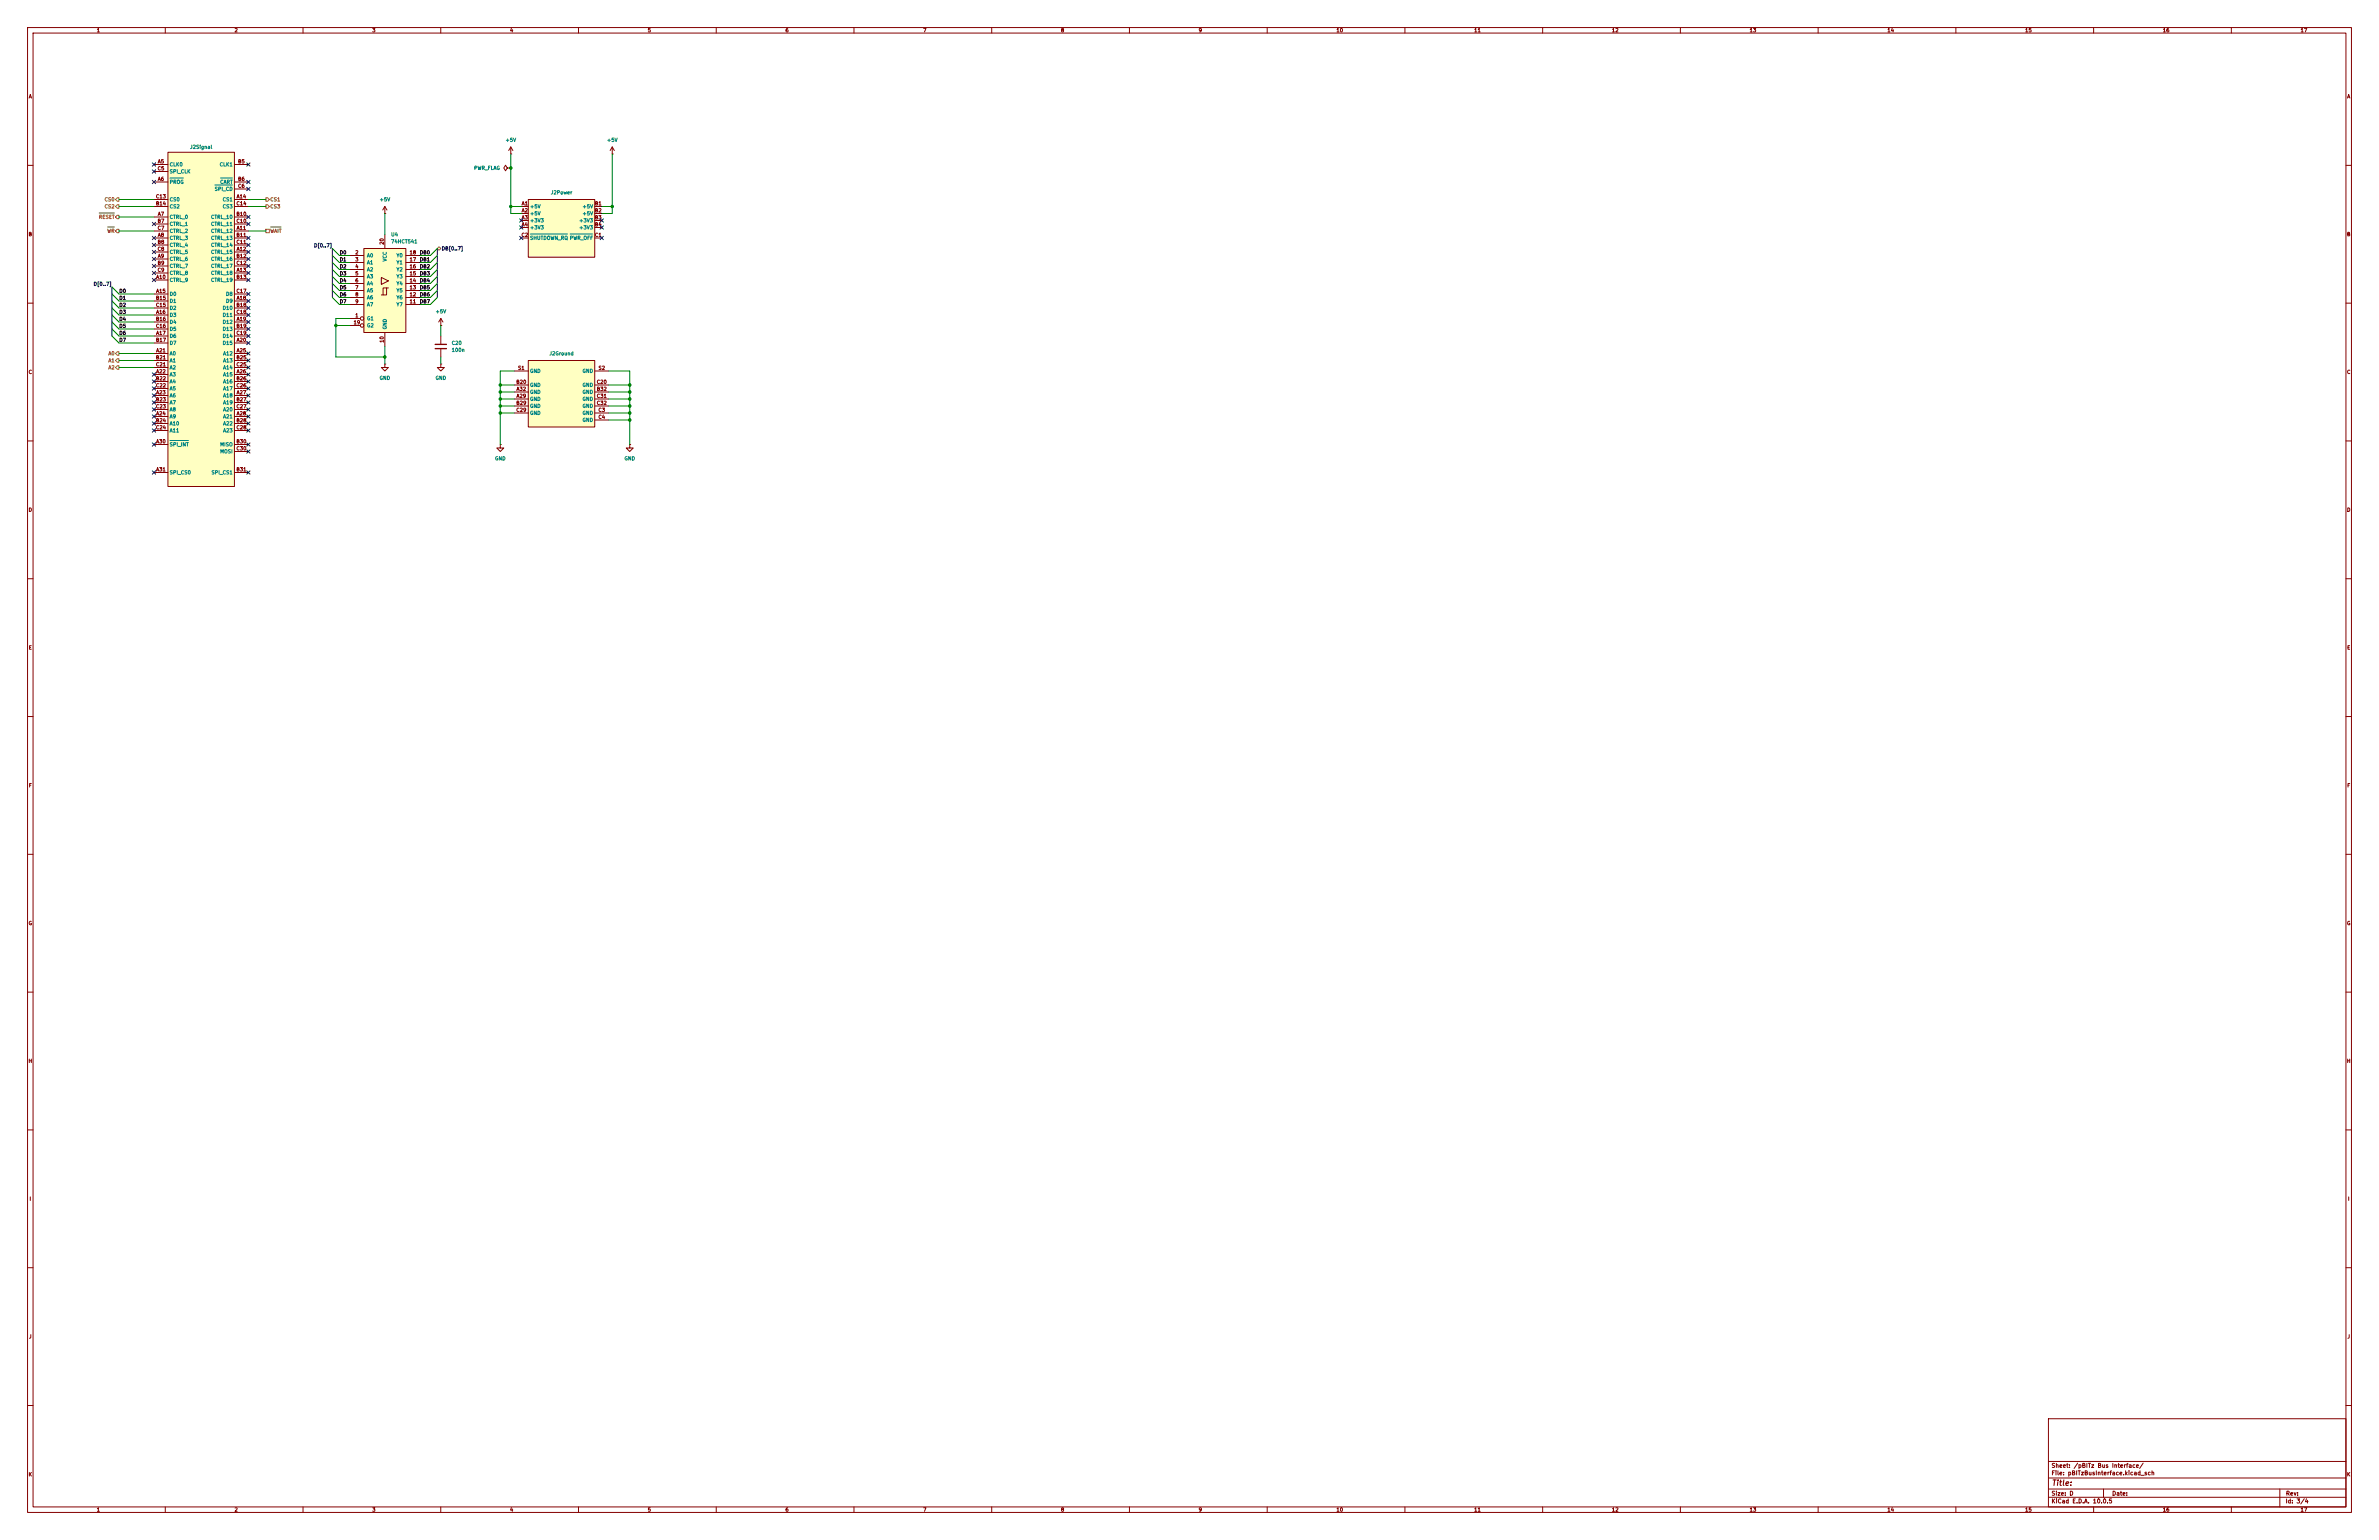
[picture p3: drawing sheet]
<svg xmlns="http://www.w3.org/2000/svg" width="864mm" height="559mm" viewBox="0 0 864 559" stroke-linecap="round" stroke-linejoin="round" font-family="sans-serif">
<defs><g id="words">
<text font-size="2" fill="#840000" x="744.6" y="539.6">Title:</text>
<g font-size="1.5" fill="#840000">
<text x="744.6" y="532.9">Sheet: /pBITz Bus Interface/</text>
<text x="744.6" y="535.6">File: pBITzBusInterface.kicad_sch</text>
<text x="744.6" y="545.8">KiCad E.D.A. 10.0.5</text>
<text x="744.6" y="543">Size: D</text>
<text x="766.6" y="543">Date:</text>
<text x="829.6" y="545.8">Id: 3/4</text>
<text x="829.6" y="543">Rev:</text>
</g>
<g font-size="1.3" fill="#840000">
<text x="35" y="12">1</text>
<text x="85" y="12">2</text>
<text x="135" y="12">3</text>
<text x="185" y="12">4</text>
<text x="235" y="12">5</text>
<text x="285" y="12">6</text>
<text x="335" y="12">7</text>
<text x="385" y="12">8</text>
<text x="435" y="12">9</text>
<text x="485" y="12">10</text>
<text x="535" y="12">11</text>
<text x="585" y="12">12</text>
<text x="635" y="12">13</text>
<text x="685" y="12">14</text>
<text x="735" y="12">15</text>
<text x="785" y="12">16</text>
<text x="835" y="12">17</text>
<text x="10.3" y="36">A</text>
<text x="851.9" y="36">A</text>
<text x="57.1" y="59.6">A5</text>
<text x="86.3" y="59.6">B5</text>
<text x="57.1" y="62.1">C5</text>
<text x="57.1" y="65.9">A6</text>
<text x="86.3" y="65.9">B6</text>
<text x="86.3" y="68.4">C6</text>
<text x="56.4" y="74.8">B14</text>
<text x="56.4" y="72.3">C13</text>
<text x="85.7" y="74.8">C14</text>
<text x="85.7" y="72.3">A14</text>
<text x="189.2" y="74.8">A1</text>
<text x="189.2" y="77.3">A2</text>
<text x="215.8" y="74.8">B1</text>
<text x="215.8" y="77.3">B2</text>
<text x="57.1" y="81.1">B7</text>
<text x="57.1" y="83.7">C7</text>
<text x="57.1" y="78.6">A7</text>
<text x="85.7" y="78.6">B10</text>
<text x="85.7" y="81.1">C10</text>
<text x="85.7" y="83.7">A11</text>
<text x="189.2" y="79.9">A3</text>
<text x="189.2" y="82.4">A4</text>
<text x="215.8" y="79.9">B3</text>
<text x="215.8" y="82.4">B4</text>
<text x="10.2" y="86">B</text>
<text x="57.1" y="88.8">B8</text>
<text x="57.1" y="86.2">A8</text>
<text x="85.7" y="86.2">B11</text>
<text x="85.7" y="88.8">C11</text>
<text x="139.6" y="89" transform="rotate(-90 139.6 89)">20</text>
<text x="189.1" y="86.2">C2</text>
<text x="215.8" y="86.2">C1</text>
<text x="851.8" y="86">B</text>
<text x="57.1" y="91.3">C8</text>
<text x="57.1" y="93.8">A9</text>
<text x="85.7" y="93.8">B12</text>
<text x="85.7" y="91.3">A12</text>
<text x="128.8" y="92.6">2</text>
<text x="128.8" y="95.1">3</text>
<text x="148.5" y="95.1">17</text>
<text x="148.5" y="92.6">18</text>
<text x="56.5" y="101.5">A10</text>
<text x="57.1" y="96.4">B9</text>
<text x="57.1" y="98.9">C9</text>
<text x="85.7" y="101.5">B13</text>
<text x="85.7" y="96.4">C12</text>
<text x="85.7" y="98.9">A13</text>
<text x="128.8" y="97.7">4</text>
<text x="128.8" y="100.2">5</text>
<text x="148.5" y="100.2">15</text>
<text x="148.5" y="97.7">16</text>
<text x="56.5" y="106.5">A15</text>
<text x="85.7" y="106.5">C17</text>
<text x="128.8" y="102.7">6</text>
<text x="128.8" y="105.3">7</text>
<text x="128.8" y="107.8">8</text>
<text x="148.5" y="107.8">12</text>
<text x="148.5" y="105.3">13</text>
<text x="148.5" y="102.7">14</text>
<text x="56.4" y="109.1">B15</text>
<text x="56.4" y="111.6">C15</text>
<text x="85.7" y="111.6">B18</text>
<text x="85.7" y="109.1">A18</text>
<text x="128.8" y="110.4">9</text>
<text x="148.5" y="110.4">11</text>
<text x="56.4" y="116.7">B16</text>
<text x="56.4" y="119.2">C16</text>
<text x="56.5" y="114.2">A16</text>
<text x="85.7" y="119.2">B19</text>
<text x="85.7" y="114.2">C18</text>
<text x="85.7" y="116.7">A19</text>
<text x="128.2" y="118">19</text>
<text x="128.8" y="115.4">1</text>
<text x="56.4" y="124.3">B17</text>
<text x="56.5" y="121.8">A17</text>
<text x="85.7" y="121.8">C19</text>
<text x="85.7" y="124.3">A20</text>
<text x="139.6" y="124.5" transform="rotate(-90 139.6 124.5)">10</text>
<text x="56.4" y="130.7">B21</text>
<text x="56.5" y="128.1">A21</text>
<text x="85.7" y="130.7">B25</text>
<text x="85.7" y="128.1">A25</text>
<text x="10.2" y="136">C</text>
<text x="56.4" y="133.2">C21</text>
<text x="56.5" y="135.8">A22</text>
<text x="85.7" y="133.2">C25</text>
<text x="85.7" y="135.8">A26</text>
<text x="187.9" y="134.5">S1</text>
<text x="217.1" y="134.5">S2</text>
<text x="851.8" y="136">C</text>
<text x="56.4" y="138.3">B22</text>
<text x="56.4" y="140.8">C22</text>
<text x="56.5" y="143.4">A23</text>
<text x="85.7" y="138.3">B26</text>
<text x="85.7" y="140.8">C26</text>
<text x="85.7" y="143.4">A27</text>
<text x="187.3" y="139.6">B20</text>
<text x="187.3" y="142.1">A32</text>
<text x="216.5" y="142.1">B32</text>
<text x="216.5" y="139.6">C20</text>
<text x="56.4" y="145.9">B23</text>
<text x="56.4" y="148.5">C23</text>
<text x="85.7" y="145.9">B27</text>
<text x="85.7" y="148.5">C27</text>
<text x="187.3" y="147.2">B29</text>
<text x="187.3" y="149.7">C29</text>
<text x="187.3" y="144.6">A29</text>
<text x="216.5" y="144.6">C31</text>
<text x="216.5" y="147.2">C32</text>
<text x="217.1" y="149.7">C3</text>
<text x="56.4" y="153.5">B24</text>
<text x="56.5" y="151">A24</text>
<text x="85.7" y="153.5">B28</text>
<text x="85.7" y="151">A28</text>
<text x="217.1" y="152.3">C4</text>
<text x="56.4" y="156.1">C24</text>
<text x="56.5" y="161.2">A30</text>
<text x="85.7" y="161.2">B30</text>
<text x="85.7" y="156.1">C28</text>
<text x="85.7" y="163.7">C30</text>
<text x="56.5" y="171.3">A31</text>
<text x="85.7" y="171.3">B31</text>
<text x="10.2" y="186">D</text>
<text x="851.8" y="186">D</text>
<text x="10.3" y="236">E</text>
<text x="851.9" y="236">E</text>
<text x="10.3" y="286">F</text>
<text x="851.9" y="286">F</text>
<text x="10.2" y="336">G</text>
<text x="851.8" y="336">G</text>
<text x="10.2" y="386">H</text>
<text x="851.8" y="386">H</text>
<text x="10.6" y="436">I</text>
<text x="852.2" y="436">I</text>
<text x="10.4" y="486">J</text>
<text x="852" y="486">J</text>
<text x="10.2" y="536">K</text>
<text x="851.8" y="536">K</text>
<text x="35" y="548.8">1</text>
<text x="85" y="548.8">2</text>
<text x="135" y="548.8">3</text>
<text x="185" y="548.8">4</text>
<text x="235" y="548.8">5</text>
<text x="285" y="548.8">6</text>
<text x="335" y="548.8">7</text>
<text x="385" y="548.8">8</text>
<text x="435" y="548.8">9</text>
<text x="485" y="548.8">10</text>
<text x="535" y="548.8">11</text>
<text x="585" y="548.8">12</text>
<text x="635" y="548.8">13</text>
<text x="685" y="548.8">14</text>
<text x="735" y="548.8">15</text>
<text x="785" y="548.8">16</text>
<text x="835" y="548.8">17</text>
</g>
<g font-size="1.3" fill="#008484">
<text x="183.4" y="51.8">+5V</text>
<text x="220.2" y="51.8">+5V</text>
<text x="68.8" y="54.3">J2Signal</text>
<text x="61.4" y="60.7">CLK0</text>
<text x="61.4" y="63.2">SPI_CLK</text>
<text x="79.6" y="60.7">CLK1</text>
<text x="171.9" y="61.9">PWR_FLAG</text>
<text x="61.4" y="67">PROG</text>
<text x="77.8" y="69.5">SPI_CD</text>
<text x="79.8" y="67">CART</text>
<text x="199.8" y="70.8">J2Power</text>
<text x="61.4" y="75.9">CS2</text>
<text x="61.4" y="73.4">CS0</text>
<text x="80.7" y="73.4">CS1</text>
<text x="80.7" y="75.9">CS3</text>
<text x="137.6" y="73.4">+5V</text>
<text x="192.3" y="75.9">+5V</text>
<text x="211.3" y="75.9">+5V</text>
<text x="61.4" y="79.7">CTRL_0</text>
<text x="61.4" y="82.2">CTRL_1</text>
<text x="76.4" y="79.7">CTRL_10</text>
<text x="76.4" y="82.2">CTRL_11</text>
<text x="192.3" y="78.4">+5V</text>
<text x="192.3" y="81">+3V3</text>
<text x="192.3" y="83.5">+3V3</text>
<text x="210.1" y="81">+3V3</text>
<text x="210.1" y="83.5">+3V3</text>
<text x="211.3" y="78.4">+5V</text>
<text x="61.4" y="87.3">CTRL_3</text>
<text x="61.4" y="89.9">CTRL_4</text>
<text x="61.4" y="84.8">CTRL_2</text>
<text x="76.4" y="84.8">CTRL_12</text>
<text x="76.4" y="87.3">CTRL_13</text>
<text x="76.4" y="89.9">CTRL_14</text>
<text x="141.8" y="86.1">U4</text>
<text x="141.8" y="88.6">74HCT541</text>
<text x="192.3" y="87.3">SHUTDOWN_RQ PWR_OFF</text>
<text x="61.4" y="94.9">CTRL_6</text>
<text x="61.4" y="92.4">CTRL_5</text>
<text x="76.4" y="92.4">CTRL_15</text>
<text x="76.4" y="94.9">CTRL_16</text>
<text x="133.1" y="93.7">A0</text>
<text x="140.7" y="95" transform="rotate(-90 140.7 95)">VCC</text>
<text x="143.8" y="93.7">Y0</text>
<text x="61.4" y="97.5">CTRL_7</text>
<text x="61.4" y="100">CTRL_8</text>
<text x="76.4" y="100">CTRL_18</text>
<text x="76.4" y="97.5">CTRL_17</text>
<text x="133.1" y="96.2">A1</text>
<text x="133.1" y="98.8">A2</text>
<text x="133.1" y="101.3">A3</text>
<text x="143.8" y="101.3">Y3</text>
<text x="143.8" y="98.8">Y2</text>
<text x="143.8" y="96.2">Y1</text>
<text x="61.4" y="102.6">CTRL_9</text>
<text x="61.4" y="107.6">D0</text>
<text x="76.4" y="102.6">CTRL_19</text>
<text x="81.9" y="107.6">D8</text>
<text x="133.1" y="103.8">A4</text>
<text x="133.1" y="106.4">A5</text>
<text x="143.8" y="106.4">Y5</text>
<text x="143.8" y="103.8">Y4</text>
<text x="61.4" y="110.2">D1</text>
<text x="61.4" y="112.7">D2</text>
<text x="80.7" y="112.7">D10</text>
<text x="81.9" y="110.2">D9</text>
<text x="133.1" y="108.9">A6</text>
<text x="133.1" y="111.5">A7</text>
<text x="143.8" y="111.5">Y7</text>
<text x="143.8" y="108.9">Y6</text>
<text x="158" y="114">+5V</text>
<text x="61.4" y="115.3">D3</text>
<text x="61.4" y="117.8">D4</text>
<text x="80.7" y="117.8">D12</text>
<text x="80.7" y="115.3">D11</text>
<text x="133.1" y="116.5">G1</text>
<text x="133.1" y="119.1">G2</text>
<text x="140.7" y="119.7" transform="rotate(-90 140.7 119.7)">GND</text>
<text x="61.4" y="122.9">D6</text>
<text x="61.4" y="125.4">D7</text>
<text x="61.4" y="120.3">D5</text>
<text x="80.7" y="125.4">D15</text>
<text x="80.7" y="120.3">D13</text>
<text x="80.7" y="122.9">D14</text>
<text x="163.8" y="125.4">C20</text>
<text x="61.4" y="129.2">A0</text>
<text x="61.4" y="131.8">A1</text>
<text x="80.8" y="129.2">A12</text>
<text x="80.8" y="131.8">A13</text>
<text x="163.8" y="128">100n</text>
<text x="199.3" y="129.2">J2Ground</text>
<text x="61.4" y="136.9">A3</text>
<text x="61.4" y="134.3">A2</text>
<text x="80.8" y="136.9">A15</text>
<text x="80.8" y="134.3">A14</text>
<text x="192.3" y="135.6">GND</text>
<text x="211.3" y="135.6">GND</text>
<text x="61.4" y="139.4">A4</text>
<text x="61.4" y="141.9">A5</text>
<text x="80.8" y="139.4">A16</text>
<text x="80.8" y="141.9">A17</text>
<text x="137.6" y="138.1">GND</text>
<text x="158" y="138.1">GND</text>
<text x="192.3" y="143.2">GND</text>
<text x="192.3" y="140.7">GND</text>
<text x="211.3" y="143.2">GND</text>
<text x="211.3" y="140.7">GND</text>
<text x="61.4" y="144.5">A6</text>
<text x="61.4" y="147">A7</text>
<text x="61.4" y="149.6">A8</text>
<text x="80.8" y="144.5">A18</text>
<text x="80.8" y="147">A19</text>
<text x="80.8" y="149.6">A20</text>
<text x="192.3" y="145.7">GND</text>
<text x="192.3" y="148.3">GND</text>
<text x="211.3" y="145.7">GND</text>
<text x="211.3" y="148.3">GND</text>
<text x="61.4" y="152.1">A9</text>
<text x="61.4" y="154.6">A10</text>
<text x="80.8" y="152.1">A21</text>
<text x="80.8" y="154.6">A22</text>
<text x="192.3" y="150.8">GND</text>
<text x="211.3" y="150.8">GND</text>
<text x="211.3" y="153.4">GND</text>
<text x="61.4" y="157.2">A11</text>
<text x="80.8" y="157.2">A23</text>
<text x="61.4" y="162.3">SPI_INT</text>
<text x="79.8" y="162.3">MISO</text>
<text x="79.8" y="164.8">MOSI</text>
<text x="179.5" y="167.3">GND</text>
<text x="226.5" y="167.3">GND</text>
<text x="61.4" y="172.4">SPI_CS0</text>
<text x="76.6" y="172.4">SPI_CS1</text>
</g>
<g font-size="1.3" fill="#848400">
<text x="37.8" y="73.4">CS0</text>
<text x="37.8" y="75.9">CS2</text>
<text x="98" y="75.9">CS3</text>
<text x="98" y="73.4">CS1</text>
<text x="35.7" y="79.7">RESET</text>
<text x="38.8" y="84.8">WR</text>
<text x="98" y="84.8">WAIT</text>
<text x="39.2" y="129.2">A0</text>
<text x="39.2" y="131.8">A1</text>
<text x="39.2" y="134.3">A2</text>
</g>
<g font-size="1.3" fill="#000084">
<text x="113.8" y="90">D[0..7]</text>
<text x="160.2" y="91.1">DB[0..7]</text>
<text x="33.8" y="104">D[0..7]</text>
</g>
<g font-size="1.3">
<text x="123.2" y="92.6">D0</text>
<text x="123.2" y="95.1">D1</text>
<text x="152.2" y="92.6">DB0</text>
<text x="152.2" y="95.1">DB1</text>
<text x="123.2" y="97.7">D2</text>
<text x="123.2" y="100.2">D3</text>
<text x="152.2" y="100.2">DB3</text>
<text x="152.2" y="97.7">DB2</text>
<text x="43.2" y="106.6">D0</text>
<text x="123.2" y="105.3">D5</text>
<text x="123.2" y="107.8">D6</text>
<text x="123.2" y="102.7">D4</text>
<text x="152.2" y="102.7">DB4</text>
<text x="152.2" y="105.3">DB5</text>
<text x="152.2" y="107.8">DB6</text>
<text x="43.2" y="109.1">D1</text>
<text x="43.2" y="111.6">D2</text>
<text x="123.2" y="110.4">D7</text>
<text x="152.2" y="110.4">DB7</text>
<text x="43.2" y="116.7">D4</text>
<text x="43.2" y="119.3">D5</text>
<text x="43.2" y="114.2">D3</text>
<text x="43.2" y="121.8">D6</text>
<text x="43.2" y="124.3">D7</text>
</g>
</g></defs>
<g fill="none" stroke="#840000" stroke-width=".36">
<path d="M10 10h843.6v538.8h-843.6zM12 12h839.6v534.8h-839.6zM60 10v2M110 10v2M160 10v2M210 10v2M260 10v2M310 10v2M360 10v2M410 10v2M460 10v2M510 10v2"/>
<path d="M560 10v2M610 10v2M660 10v2M710 10v2M760 10v2M810 10v2M10 60h2M851.6 60h2M10 110h2M851.6 110h2M10 160h2M851.6 160h2"/>
<path d="M10 210h2M851.6 210h2M10 260h2M851.6 260h2M10 310h2M851.6 310h2M10 360h2M851.6 360h2M10 410h2M851.6 410h2M10 460h2M851.6 460h2"/>
<path d="M10 510h2M743.6 514.8h108v32h-108zM851.6 510h2M743.6 536.3h108M743.6 530.3h108M60 546.8v2M110 546.8v2M160 546.8v2M210 546.8v2M260 546.8v2M310 546.8v2M360 546.8v2"/>
<path d="M410 546.8v2M460 546.8v2M510 546.8v2M560 546.8v2M610 546.8v2M660 546.8v2M710 546.8v2M743.6 543.3h108M743.6 540.3h108M760 546.8v2M763.6 540.3v3M810 546.8v2"/>
<path d="M827.6 540.3v6.5"/>
</g>
<path d="M61 55.2h24.1v121.3h-24.1z" fill="#ffffc2"/>
<g fill="none" stroke="#840000" stroke-width=".36">
<path d="M55.9 59.7h5.1M61 55.2h24.1v121.3h-24.1zM85.1 59.7h5.1M55.9 66h5.1M55.9 78.7h5.1M55.9 72.4h5.1M55.9 74.9h5.1M55.9 62.2h5.1M85.1 66h5.1M85.1 78.7h5.1M85.1 72.4h5.1M85.1 74.9h5.1"/>
<path d="M85.1 68.6h5.1M55.9 86.4h5.1M55.9 94h5.1M55.9 83.8h5.1M55.9 91.4h5.1M55.9 99.1h5.1M55.9 81.3h5.1M55.9 88.9h5.1M55.9 96.5h5.1M85.1 86.4h5.1M85.1 94h5.1M85.1 83.8h5.1"/>
<path d="M85.1 91.4h5.1M85.1 99.1h5.1M85.1 81.3h5.1M85.1 88.9h5.1M85.1 96.5h5.1M55.9 101.6h5.1M55.9 106.7h5.1M55.9 114.3h5.1M55.9 109.2h5.1M55.9 116.8h5.1M55.9 111.8h5.1M55.9 119.4h5.1"/>
<path d="M85.1 101.6h5.1M85.1 106.7h5.1M85.1 114.3h5.1M85.1 109.2h5.1M85.1 116.8h5.1M85.1 111.8h5.1M85.1 119.4h5.1M55.9 121.9h5.1M55.9 124.5h5.1M55.9 128.3h5.1M55.9 135.9h5.1M55.9 130.8h5.1"/>
<path d="M55.9 138.4h5.1M55.9 133.4h5.1M85.1 121.9h5.1M85.1 124.5h5.1M85.1 128.3h5.1M85.1 135.9h5.1M85.1 130.8h5.1M85.1 138.4h5.1M85.1 133.4h5.1M55.9 143.5h5.1M55.9 151.1h5.1M55.9 146.1h5.1"/>
<path d="M55.9 153.7h5.1M55.9 141h5.1M55.9 148.6h5.1M55.9 156.2h5.1M85.1 143.5h5.1M85.1 151.1h5.1M85.1 146.1h5.1M85.1 153.7h5.1M85.1 141h5.1M85.1 148.6h5.1M85.1 156.2h5.1M55.9 161.3h5.1"/>
<path d="M55.9 171.5h5.1M85.1 161.3h5.1M85.1 171.5h5.1M85.1 163.8h5.1"/>
</g>
<path d="M61.7 64.6h4.9M78 67.1h6.4M80 64.6h4.4M61.7 159.8h6.7" fill="none" stroke="#008484" stroke-width=".36"/>
<path d="M132.1 90.2h15.2v30.5h-15.2z" fill="#ffffc2"/>
<g fill="none" stroke="#840000" stroke-width=".36">
<path d="M185.4 55.9h.1M185.4 53.3l-.7 1.3M185.4 53.3l.8 1.3M185.4 53.3v2.6M222.2 55.9h.1M222.2 53.3l-.7 1.3M222.2 53.3l.8 1.3M222.2 53.3v2.6M184.1 61l-.6-1.1-.6 1.1 .6 1 .6-1h1.3M185.4 61h.1M127 92.7h5.1M127 95.3h5.1"/>
<path d="M127 97.8h5.1M132.1 90.2h15.2v30.5h-15.2zM139.7 85.1v5.1M147.3 92.7h5.1M147.3 95.3h5.1M147.3 97.8h5.1M127 115.6h3.8M127 100.3h5.1M127 102.9h5.1M127 105.4h5.1M127 108h5.1M127 110.5h5.1"/>
<path d="M127 118.1h3.8M138.4 100.7l2.6 1.2-2.6 1.3zM140.3 104.5h-1.2v2.5M141 104.5h-.7v2.5h-1.9M147.3 100.3h5.1M147.3 102.9h5.1M147.3 105.4h5.1M147.3 108h5.1M147.3 110.5h5.1M139.7 120.7v5M228.6 161.3v1.3h1.3l-1.3 1.2-1.3-1.2h1.3M228.6 161.3h.1"/>
<circle cx="131.4" cy="118.1" r=".63"/>
<circle cx="131.4" cy="115.6" r=".63"/>
</g>
<path d="M191.8 130.8h24.1v24.1h-24.1z" fill="#ffffc2"/>
<g fill="none" stroke="#840000" stroke-width=".36">
<path d="M186.7 139.7h5.1M186.7 134.6h5.1M191.8 130.8h24.1v24.1h-24.1zM215.9 139.7h5.1M215.9 134.6h5.1M186.7 144.8h5.1M186.7 142.2h5.1M186.7 147.3h5.1M186.7 149.9h5.1M215.9 144.8h5.1M215.9 142.2h5.1M215.9 147.3h5.1"/>
<path d="M215.9 149.9h5.1M215.9 152.4h5.1"/>
</g>
<path d="M191.8 72.4h24.1v20.9h-24.1z" fill="#ffffc2"/>
<g fill="none" stroke="#840000" stroke-width=".36">
<path d="M139.7 77.5h.1M139.7 74.9l-.8 1.3M139.7 74.9l.8 1.3M139.7 74.9v2.6M189.2 74.9h2.6M189.2 77.5h2.6M191.8 72.4h24.1v20.9h-24.1zM215.9 74.9h2.5M215.9 77.5h2.5M189.2 80h2.6M189.2 82.6h2.6M189.2 86.4h2.6"/>
<path d="M215.9 80h2.5M215.9 82.6h2.5M215.9 86.4h2.5M160 118.1h.1M160 115.6l-.7 1.2M160 115.6l.8 1.2M160 115.6v2.5M139.7 132.1v1.3h1.3l-1.3 1.2-1.3-1.2h1.3M139.7 132.1h.1M160 132.1v1.3h1.3l-1.3 1.2-1.3-1.2h1.3M160 132.1h.1M160 121.9v2.8"/>
<path d="M160 126.7v2.8M181.6 161.3v1.3h1.3l-1.3 1.2-1.3-1.2h1.3M181.6 161.3h.1"/>
</g>
<path d="M192.5 84.9h13.5M207 84.9h8.2" fill="none" stroke="#008484" stroke-width=".36"/>
<path d="M158 125h4.1M158 126.5h4.1" fill="none" stroke="#840000" stroke-width=".51"/>
<g fill="none" stroke="#848400" stroke-width=".36">
<path d="M36 77.3h5.5M41.9 78.7l.6-.6h.7v1.3h-.7zM41.9 72.4l.6-.6h.7v1.2h-.7zM42.5 74.3h.7v1.3h-.7l-.6-.7zM96.5 74.3h.7l.6 .6-.6 .7h-.7zM96.5 71.8h.7l.6 .6-.6 .6h-.7zM39 82.4h2.5M41.9 83.8l.6-.6h.7v1.3h-.7zM96.5 83.2h1.3v1.3h-1.3zM98.2 82.4h3.9M158.7 90.2l.7-.7 .6 .7-.6 .6zM41.9 128.3l.6-.7h.7v1.3h-.7z"/>
<path d="M41.9 130.8l.6-.6h.7v1.2h-.7zM42.5 132.7h.7v1.3h-.7l-.6-.6z"/>
</g>
<g fill="none" stroke="#000084" stroke-width=".36">
<path d="M55.3 59.1l1.2 1.2M56.5 59.1l-1.2 1.2M89.6 59.1l1.2 1.2M90.8 59.1l-1.2 1.2M55.3 65.4l1.2 1.2M55.3 61.6l1.2 1.2M56.5 65.4l-1.2 1.2M56.5 61.6l-1.2 1.2M89.6 68l1.2 1.2M89.6 65.4l1.2 1.2M89.6 78.1l1.2 1.2M90.8 68l-1.2 1.2"/>
<path d="M90.8 65.4l-1.2 1.2M90.8 78.1l-1.2 1.2M188.6 79.4l1.2 1.2M189.8 79.4l-1.2 1.2M217.8 79.4l1.2 1.2M219 79.4l-1.2 1.2M55.3 90.8l1.2 1.2M55.3 80.7l1.2 1.2M55.3 95.9l1.2 1.2M55.3 93.4l1.2 1.2M55.3 98.5l1.2 1.2M55.3 85.8l1.2 1.2"/>
<path d="M55.3 88.3l1.2 1.2M56.5 93.4l-1.2 1.2M56.5 90.8l-1.2 1.2M56.5 80.7l-1.2 1.2M56.5 95.9l-1.2 1.2M56.5 98.5l-1.2 1.2M56.5 85.8l-1.2 1.2M56.5 88.3l-1.2 1.2M89.6 93.4l1.2 1.2M89.6 98.5l1.2 1.2M89.6 95.9l1.2 1.2M89.6 90.8l1.2 1.2"/>
<path d="M89.6 85.8l1.2 1.2M89.6 88.3l1.2 1.2M89.6 80.7l1.2 1.2M90.8 93.4l-1.2 1.2M90.8 98.5l-1.2 1.2M90.8 95.9l-1.2 1.2M90.8 90.8l-1.2 1.2M90.8 85.8l-1.2 1.2M90.8 88.3l-1.2 1.2M90.8 80.7l-1.2 1.2M120.6 90.2v17.8M158.7 90.2v17.8"/>
<path d="M188.6 85.8l1.2 1.2M188.6 81.9l1.2 1.3M189.8 85.8l-1.2 1.2M189.8 81.9l-1.2 1.3M217.8 85.8l1.2 1.2M217.8 81.9l1.2 1.3M219 85.8l-1.2 1.2M219 81.9l-1.2 1.3M40.6 104.1v17.8M55.3 101l1.2 1.2M56.5 101l-1.2 1.2M89.6 108.6l1.2 1.2"/>
<path d="M89.6 106.1l1.2 1.2M89.6 111.2l1.2 1.2M89.6 118.8l1.2 1.2M89.6 101l1.2 1.2M89.6 116.2l1.2 1.2M89.6 113.7l1.2 1.2M90.8 108.6l-1.2 1.2M90.8 106.1l-1.2 1.2M90.8 111.2l-1.2 1.2M90.8 118.8l-1.2 1.2M90.8 101l-1.2 1.2M90.8 116.2l-1.2 1.2"/>
<path d="M90.8 113.7l-1.2 1.2M55.3 137.8l1.2 1.2M55.3 135.3l1.2 1.2M56.5 135.3l-1.2 1.2M56.5 137.8l-1.2 1.2M89.6 121.3l1.2 1.2M89.6 135.3l1.2 1.2M89.6 132.7l1.2 1.3M89.6 137.8l1.2 1.2M89.6 127.7l1.2 1.2M89.6 123.9l1.2 1.2M89.6 130.2l1.2 1.2"/>
<path d="M90.8 121.3l-1.2 1.2M90.8 135.3l-1.2 1.2M90.8 132.7l-1.2 1.3M90.8 137.8l-1.2 1.2M90.8 127.7l-1.2 1.2M90.8 123.9l-1.2 1.2M90.8 130.2l-1.2 1.2M55.3 150.5l1.2 1.2M55.3 155.6l1.2 1.2M55.3 153.1l1.2 1.2M55.3 145.4l1.2 1.3M55.3 142.9l1.2 1.2"/>
<path d="M55.3 148l1.2 1.2M55.3 140.4l1.2 1.2M56.5 140.4l-1.2 1.2M56.5 145.4l-1.2 1.3M56.5 153.1l-1.2 1.2M56.5 155.6l-1.2 1.2M56.5 150.5l-1.2 1.2M56.5 142.9l-1.2 1.2M56.5 148l-1.2 1.2M89.6 148l1.2 1.2M89.6 153.1l1.2 1.2M89.6 155.6l1.2 1.2"/>
<path d="M89.6 142.9l1.2 1.2M89.6 140.4l1.2 1.2M89.6 145.4l1.2 1.3M89.6 150.5l1.2 1.2M90.8 148l-1.2 1.2M90.8 153.1l-1.2 1.2M90.8 155.6l-1.2 1.2M90.8 142.9l-1.2 1.2M90.8 140.4l-1.2 1.2M90.8 145.4l-1.2 1.3M90.8 150.5l-1.2 1.2M55.3 170.8l1.2 1.3"/>
<path d="M55.3 160.7l1.2 1.2M56.5 170.8l-1.2 1.3M56.5 160.7l-1.2 1.2M89.6 170.8l1.2 1.3M89.6 163.2l1.2 1.2M89.6 160.7l1.2 1.2M90.8 170.8l-1.2 1.3M90.8 163.2l-1.2 1.2M90.8 160.7l-1.2 1.2"/>
</g>
<g fill="none" stroke="#008400" stroke-width=".36">
<path d="M185.4 55.9v21.6h3.8M222.2 55.9v21.6h-3.8M43.2 78.7h12.7M43.2 72.4h12.7M43.2 74.9h12.7M90.2 72.4h6.3M90.2 74.9h6.3M139.7 77.5v7.6M185.4 74.9h3.8M218.4 74.9h3.8M43.2 83.8h12.7M90.2 83.8h6.3"/>
<path d="M120.6 92.7l2.6 2.6h3.8M120.6 97.8l2.6 2.5h3.8M120.6 95.3l2.6 2.5h3.8M120.6 90.2l2.6 2.5h3.8M158.7 92.7l-2.5 2.6h-3.8M158.7 97.8l-2.5 2.5h-3.8M158.7 95.3l-2.5 2.5h-3.8M158.7 90.2l-2.5 2.5h-3.8M40.6 119.4l2.6 2.5h12.7M40.6 114.3l2.6 2.5h12.7M40.6 104.1l2.6 2.6h12.7M40.6 111.8l2.6 2.5h12.7"/>
<path d="M40.6 109.2l2.6 2.6h12.7M40.6 106.7l2.6 2.5h12.7M40.6 116.8l2.6 2.6h12.7M120.6 100.3l2.6 2.6h3.8M120.6 102.9l2.6 2.5h3.8M120.6 105.4l2.6 2.6h3.8M120.6 108l2.6 2.5h3.8M121.9 118.1h5.1M127 115.6h-5.1v13.9h17.8M158.7 100.3l-2.5 2.6h-3.8M158.7 102.9l-2.5 2.5h-3.8M158.7 105.4l-2.5 2.6h-3.8"/>
<path d="M158.7 108l-2.5 2.5h-3.8M160 118.1v3.8M40.6 121.9l2.6 2.6h12.7M43.2 133.4h12.7M43.2 130.8h12.7M43.2 128.3h12.7M139.7 125.7v6.4M160 129.5v2.6M181.6 139.7h5.1M186.7 134.6h-5.1v26.7M221 134.6h7.6v26.7M221 139.7h7.6"/>
<path d="M181.6 149.9h5.1M181.6 147.3h5.1M181.6 142.2h5.1M181.6 144.8h5.1M221 149.9h7.6M221 147.3h7.6M221 142.2h7.6M221 144.8h7.6M221 152.4h7.6"/>
</g>
<g fill="#008400" stroke="#008400" stroke-width=".36">
<circle cx="222.2" cy="74.9" r=".46"/>
<circle cx="185.4" cy="61" r=".46"/>
<circle cx="185.4" cy="74.9" r=".46"/>
<circle cx="121.9" cy="118.1" r=".46"/>
<circle cx="139.7" cy="129.5" r=".46"/>
<circle cx="228.6" cy="147.3" r=".46"/>
<circle cx="228.6" cy="149.9" r=".46"/>
<circle cx="228.6" cy="139.7" r=".46"/>
<circle cx="228.6" cy="142.2" r=".46"/>
<circle cx="228.6" cy="144.8" r=".46"/>
<circle cx="228.6" cy="152.4" r=".46"/>
<circle cx="181.6" cy="144.8" r=".46"/>
<circle cx="181.6" cy="147.3" r=".46"/>
<circle cx="181.6" cy="139.7" r=".46"/>
<circle cx="181.6" cy="142.2" r=".46"/>
<circle cx="181.6" cy="149.9" r=".46"/>
</g>
<use href="#words"/>
</svg>
